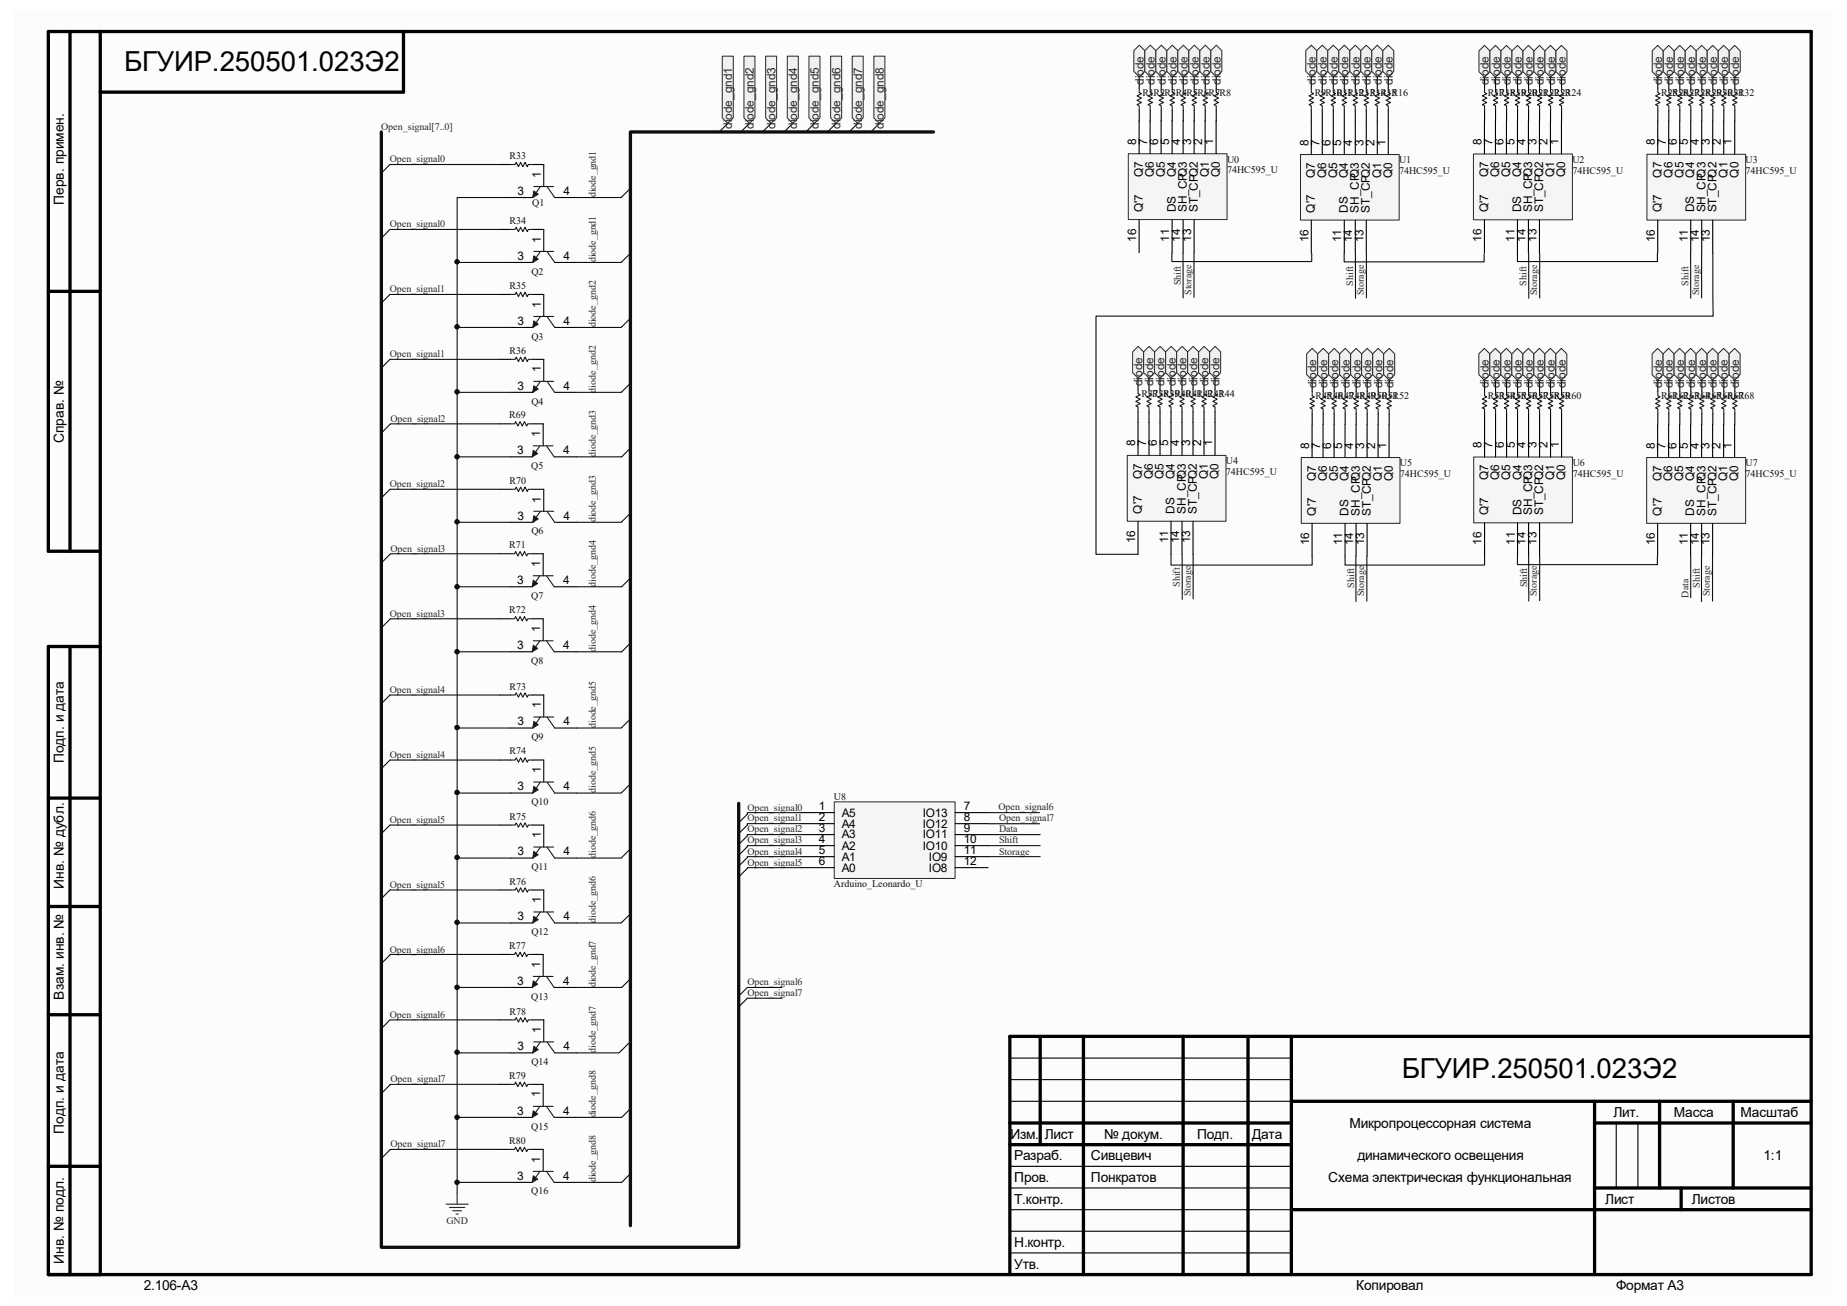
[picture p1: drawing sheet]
<svg xmlns="http://www.w3.org/2000/svg" width="297mm" height="210mm" viewBox="0 0 297 210" stroke-linecap="round" stroke-linejoin="round" font-family="sans-serif">
<defs><g id="words">
<g font-size="4.4">
<text x="20" y="11.4">БГУИР.250501.023Э2</text>
<text x="225.4" y="173.4">БГУИР.250501.023Э2</text>
</g>
<g font-size="2.2">
<text x="10.3" y="32.9" transform="rotate(-90 10.3 32.9)">Перв. примен.</text>
<text x="10.3" y="71.2" transform="rotate(-90 10.3 71.2)">Справ. №</text>
<text x="10.3" y="122.8" transform="rotate(-90 10.3 122.8)">Подп. и дата</text>
<text x="10.3" y="143" transform="rotate(-90 10.3 143)">Инв. № дубл.</text>
<text x="10.3" y="160.7" transform="rotate(-90 10.3 160.7)">Взам. инв. №</text>
<text x="259.5" y="179.6">Лит.</text>
<text x="269.1" y="179.6">Масса</text>
<text x="279.9" y="179.6">Масштаб</text>
<text x="10.3" y="182.3" transform="rotate(-90 10.3 182.3)">Подп. и дата</text>
<text x="162.5" y="183.1">Изм.</text>
<text x="168" y="183.1">Лист</text>
<text x="177.5" y="183.1">№ докум.</text>
<text x="192.5" y="183.1">Подп.</text>
<text x="201.3" y="183.1">Дата</text>
<text x="217" y="181.4">Микропроцессорная система</text>
<text x="163.1" y="190.1">Пров.</text>
<text x="163.1" y="186.6">Разраб.</text>
<text x="175.4" y="190.1">Понкратов</text>
<text x="175.4" y="186.6">Сивцевич</text>
<text x="213.6" y="190.1">Схема электрическая функциональная</text>
<text x="218.3" y="186.6">динамического освещения</text>
<text x="283.6" y="186.6">1:1</text>
<text x="163.1" y="193.5">Т.контр.</text>
<text x="258.1" y="193.5">Лист</text>
<text x="272.1" y="193.5">Листов</text>
<text x="10.3" y="203.2" transform="rotate(-90 10.3 203.2)">Инв. № подл.</text>
<text x="163.1" y="200.5">Н.контр.</text>
<text x="23.1" y="207.5">2.106-A3</text>
<text x="163.1" y="204">Утв.</text>
<text x="218.1" y="207.5">Копировал</text>
<text x="259.9" y="207.5">Формат А3</text>
</g>
<g font-size="1.9" fill="#262626">
<text x="183.9" y="13.7" transform="rotate(-90 183.9 13.7)">diode</text>
<text x="185.7" y="13.7" transform="rotate(-90 185.7 13.7)">diode</text>
<text x="187.4" y="13.7" transform="rotate(-90 187.4 13.7)">diode</text>
<text x="189.2" y="13.7" transform="rotate(-90 189.2 13.7)">diode</text>
<text x="191" y="13.7" transform="rotate(-90 191 13.7)">diode</text>
<text x="192.8" y="13.7" transform="rotate(-90 192.8 13.7)">diode</text>
<text x="194.6" y="13.7" transform="rotate(-90 194.6 13.7)">diode</text>
<text x="196.3" y="13.7" transform="rotate(-90 196.3 13.7)">diode</text>
<text x="211.6" y="13.7" transform="rotate(-90 211.6 13.7)">diode</text>
<text x="213.4" y="13.7" transform="rotate(-90 213.4 13.7)">diode</text>
<text x="215.1" y="13.7" transform="rotate(-90 215.1 13.7)">diode</text>
<text x="216.9" y="13.7" transform="rotate(-90 216.9 13.7)">diode</text>
<text x="218.6" y="13.7" transform="rotate(-90 218.6 13.7)">diode</text>
<text x="220.4" y="13.7" transform="rotate(-90 220.4 13.7)">diode</text>
<text x="222.2" y="13.7" transform="rotate(-90 222.2 13.7)">diode</text>
<text x="224" y="13.7" transform="rotate(-90 224 13.7)">diode</text>
<text x="239.4" y="13.7" transform="rotate(-90 239.4 13.7)">diode</text>
<text x="241.2" y="13.7" transform="rotate(-90 241.2 13.7)">diode</text>
<text x="242.9" y="13.7" transform="rotate(-90 242.9 13.7)">diode</text>
<text x="244.7" y="13.7" transform="rotate(-90 244.7 13.7)">diode</text>
<text x="246.5" y="13.7" transform="rotate(-90 246.5 13.7)">diode</text>
<text x="248.3" y="13.7" transform="rotate(-90 248.3 13.7)">diode</text>
<text x="250.1" y="13.7" transform="rotate(-90 250.1 13.7)">diode</text>
<text x="251.8" y="13.7" transform="rotate(-90 251.8 13.7)">diode</text>
<text x="267.3" y="13.7" transform="rotate(-90 267.3 13.7)">diode</text>
<text x="269.1" y="13.7" transform="rotate(-90 269.1 13.7)">diode</text>
<text x="270.8" y="13.7" transform="rotate(-90 270.8 13.7)">diode</text>
<text x="272.6" y="13.7" transform="rotate(-90 272.6 13.7)">diode</text>
<text x="274.4" y="13.7" transform="rotate(-90 274.4 13.7)">diode</text>
<text x="276.1" y="13.7" transform="rotate(-90 276.1 13.7)">diode</text>
<text x="277.9" y="13.7" transform="rotate(-90 277.9 13.7)">diode</text>
<text x="279.7" y="13.7" transform="rotate(-90 279.7 13.7)">diode</text>
<text x="117.7" y="20.7" transform="rotate(-90 117.7 20.7)">diode_gnd1</text>
<text x="121.2" y="20.7" transform="rotate(-90 121.2 20.7)">diode_gnd2</text>
<text x="124.7" y="20.7" transform="rotate(-90 124.7 20.7)">diode_gnd3</text>
<text x="128.2" y="20.7" transform="rotate(-90 128.2 20.7)">diode_gnd4</text>
<text x="131.7" y="20.7" transform="rotate(-90 131.7 20.7)">diode_gnd5</text>
<text x="135.2" y="20.7" transform="rotate(-90 135.2 20.7)">diode_gnd6</text>
<text x="138.6" y="20.7" transform="rotate(-90 138.6 20.7)">diode_gnd7</text>
<text x="142.1" y="20.7" transform="rotate(-90 142.1 20.7)">diode_gnd8</text>
<text x="183.7" y="62.1" transform="rotate(-90 183.7 62.1)">diode</text>
<text x="185.5" y="62.1" transform="rotate(-90 185.5 62.1)">diode</text>
<text x="187.3" y="62.1" transform="rotate(-90 187.3 62.1)">diode</text>
<text x="189.1" y="62.1" transform="rotate(-90 189.1 62.1)">diode</text>
<text x="190.8" y="62.1" transform="rotate(-90 190.8 62.1)">diode</text>
<text x="192.6" y="62.1" transform="rotate(-90 192.6 62.1)">diode</text>
<text x="194.4" y="62.1" transform="rotate(-90 194.4 62.1)">diode</text>
<text x="196.1" y="62.1" transform="rotate(-90 196.1 62.1)">diode</text>
<text x="211.7" y="62.4" transform="rotate(-90 211.7 62.4)">diode</text>
<text x="213.5" y="62.4" transform="rotate(-90 213.5 62.4)">diode</text>
<text x="215.3" y="62.4" transform="rotate(-90 215.3 62.4)">diode</text>
<text x="217" y="62.4" transform="rotate(-90 217 62.4)">diode</text>
<text x="218.8" y="62.4" transform="rotate(-90 218.8 62.4)">diode</text>
<text x="220.6" y="62.4" transform="rotate(-90 220.6 62.4)">diode</text>
<text x="222.3" y="62.4" transform="rotate(-90 222.3 62.4)">diode</text>
<text x="224.1" y="62.4" transform="rotate(-90 224.1 62.4)">diode</text>
<text x="239.4" y="62.4" transform="rotate(-90 239.4 62.4)">diode</text>
<text x="241.2" y="62.4" transform="rotate(-90 241.2 62.4)">diode</text>
<text x="242.9" y="62.4" transform="rotate(-90 242.9 62.4)">diode</text>
<text x="244.7" y="62.4" transform="rotate(-90 244.7 62.4)">diode</text>
<text x="246.5" y="62.4" transform="rotate(-90 246.5 62.4)">diode</text>
<text x="248.2" y="62.4" transform="rotate(-90 248.2 62.4)">diode</text>
<text x="250" y="62.4" transform="rotate(-90 250 62.4)">diode</text>
<text x="251.8" y="62.4" transform="rotate(-90 251.8 62.4)">diode</text>
<text x="267.3" y="62.4" transform="rotate(-90 267.3 62.4)">diode</text>
<text x="269" y="62.4" transform="rotate(-90 269 62.4)">diode</text>
<text x="270.8" y="62.4" transform="rotate(-90 270.8 62.4)">diode</text>
<text x="272.6" y="62.4" transform="rotate(-90 272.6 62.4)">diode</text>
<text x="274.4" y="62.4" transform="rotate(-90 274.4 62.4)">diode</text>
<text x="276.1" y="62.4" transform="rotate(-90 276.1 62.4)">diode</text>
<text x="277.9" y="62.4" transform="rotate(-90 277.9 62.4)">diode</text>
<text x="279.7" y="62.4" transform="rotate(-90 279.7 62.4)">diode</text>
</g>
<g font-size="1.9">
<text x="182.7" y="23.3" transform="rotate(-90 182.7 23.3)">8</text>
<text x="184.5" y="23.3" transform="rotate(-90 184.5 23.3)">7</text>
<text x="186.3" y="23.3" transform="rotate(-90 186.3 23.3)">6</text>
<text x="188" y="23.3" transform="rotate(-90 188 23.3)">5</text>
<text x="189.8" y="23.3" transform="rotate(-90 189.8 23.3)">4</text>
<text x="191.6" y="23.3" transform="rotate(-90 191.6 23.3)">3</text>
<text x="193.3" y="23.3" transform="rotate(-90 193.3 23.3)">2</text>
<text x="195.1" y="23.3" transform="rotate(-90 195.1 23.3)">1</text>
<text x="210.4" y="23.4" transform="rotate(-90 210.4 23.4)">8</text>
<text x="212.2" y="23.4" transform="rotate(-90 212.2 23.4)">7</text>
<text x="213.9" y="23.4" transform="rotate(-90 213.9 23.4)">6</text>
<text x="215.7" y="23.4" transform="rotate(-90 215.7 23.4)">5</text>
<text x="217.5" y="23.4" transform="rotate(-90 217.5 23.4)">4</text>
<text x="219.2" y="23.4" transform="rotate(-90 219.2 23.4)">3</text>
<text x="221" y="23.4" transform="rotate(-90 221 23.4)">2</text>
<text x="222.8" y="23.4" transform="rotate(-90 222.8 23.4)">1</text>
<text x="238.2" y="23.3" transform="rotate(-90 238.2 23.3)">8</text>
<text x="240" y="23.3" transform="rotate(-90 240 23.3)">7</text>
<text x="241.8" y="23.3" transform="rotate(-90 241.8 23.3)">6</text>
<text x="243.5" y="23.3" transform="rotate(-90 243.5 23.3)">5</text>
<text x="245.3" y="23.3" transform="rotate(-90 245.3 23.3)">4</text>
<text x="247.1" y="23.3" transform="rotate(-90 247.1 23.3)">3</text>
<text x="248.9" y="23.3" transform="rotate(-90 248.9 23.3)">2</text>
<text x="250.6" y="23.3" transform="rotate(-90 250.6 23.3)">1</text>
<text x="266.1" y="23.4" transform="rotate(-90 266.1 23.4)">8</text>
<text x="267.9" y="23.4" transform="rotate(-90 267.9 23.4)">7</text>
<text x="269.7" y="23.4" transform="rotate(-90 269.7 23.4)">6</text>
<text x="271.4" y="23.4" transform="rotate(-90 271.4 23.4)">5</text>
<text x="273.2" y="23.4" transform="rotate(-90 273.2 23.4)">4</text>
<text x="275" y="23.4" transform="rotate(-90 275 23.4)">3</text>
<text x="276.7" y="23.4" transform="rotate(-90 276.7 23.4)">2</text>
<text x="278.5" y="23.4" transform="rotate(-90 278.5 23.4)">1</text>
<text x="87" y="28.6" transform="rotate(-90 87 28.6)">1</text>
<text x="183.8" y="28.5" transform="rotate(-90 183.8 28.5)">Q7</text>
<text x="185.5" y="28.5" transform="rotate(-90 185.5 28.5)">Q6</text>
<text x="187.3" y="28.5" transform="rotate(-90 187.3 28.5)">Q5</text>
<text x="189.1" y="28.5" transform="rotate(-90 189.1 28.5)">Q4</text>
<text x="194.4" y="28.5" transform="rotate(-90 194.4 28.5)">Q1</text>
<text x="196.2" y="28.5" transform="rotate(-90 196.2 28.5)">Q0</text>
<text x="211.5" y="28.6" transform="rotate(-90 211.5 28.6)">Q7</text>
<text x="213.2" y="28.6" transform="rotate(-90 213.2 28.6)">Q6</text>
<text x="215" y="28.6" transform="rotate(-90 215 28.6)">Q5</text>
<text x="216.7" y="28.6" transform="rotate(-90 216.7 28.6)">Q4</text>
<text x="222.1" y="28.6" transform="rotate(-90 222.1 28.6)">Q1</text>
<text x="223.9" y="28.6" transform="rotate(-90 223.9 28.6)">Q0</text>
<text x="239.3" y="28.5" transform="rotate(-90 239.3 28.5)">Q7</text>
<text x="241.1" y="28.5" transform="rotate(-90 241.1 28.5)">Q6</text>
<text x="242.8" y="28.5" transform="rotate(-90 242.8 28.5)">Q5</text>
<text x="244.6" y="28.5" transform="rotate(-90 244.6 28.5)">Q4</text>
<text x="249.9" y="28.5" transform="rotate(-90 249.9 28.5)">Q1</text>
<text x="251.7" y="28.5" transform="rotate(-90 251.7 28.5)">Q0</text>
<text x="267.2" y="28.6" transform="rotate(-90 267.2 28.6)">Q7</text>
<text x="268.9" y="28.6" transform="rotate(-90 268.9 28.6)">Q6</text>
<text x="270.7" y="28.6" transform="rotate(-90 270.7 28.6)">Q5</text>
<text x="272.5" y="28.6" transform="rotate(-90 272.5 28.6)">Q4</text>
<text x="277.8" y="28.6" transform="rotate(-90 277.8 28.6)">Q1</text>
<text x="279.6" y="28.6" transform="rotate(-90 279.6 28.6)">Q0</text>
<text x="83.2" y="31.3">3</text>
<text x="90.6" y="31.3">4</text>
<text x="183.8" y="34.1" transform="rotate(-90 183.8 34.1)">Q'7</text>
<text x="189.1" y="34.1" transform="rotate(-90 189.1 34.1)">DS</text>
<text x="190.8" y="34.1" transform="rotate(-90 190.8 34.1)">SH_CPQ3</text>
<text x="192.6" y="34.1" transform="rotate(-90 192.6 34.1)">ST_CPQ2</text>
<text x="211.5" y="34.2" transform="rotate(-90 211.5 34.2)">Q'7</text>
<text x="216.7" y="34.2" transform="rotate(-90 216.7 34.2)">DS</text>
<text x="218.5" y="34.2" transform="rotate(-90 218.5 34.2)">SH_CPQ3</text>
<text x="220.3" y="34.2" transform="rotate(-90 220.3 34.2)">ST_CPQ2</text>
<text x="239.3" y="34.1" transform="rotate(-90 239.3 34.1)">Q'7</text>
<text x="244.6" y="34.1" transform="rotate(-90 244.6 34.1)">DS</text>
<text x="246.4" y="34.1" transform="rotate(-90 246.4 34.1)">SH_CPQ3</text>
<text x="248.2" y="34.1" transform="rotate(-90 248.2 34.1)">ST_CPQ2</text>
<text x="267.2" y="34.2" transform="rotate(-90 267.2 34.2)">Q'7</text>
<text x="272.5" y="34.2" transform="rotate(-90 272.5 34.2)">DS</text>
<text x="274.2" y="34.2" transform="rotate(-90 274.2 34.2)">SH_CPQ3</text>
<text x="276" y="34.2" transform="rotate(-90 276 34.2)">ST_CPQ2</text>
<text x="83.2" y="41.8">3</text>
<text x="87" y="39" transform="rotate(-90 87 39)">1</text>
<text x="90.6" y="41.8">4</text>
<text x="182.7" y="38.9" transform="rotate(-90 182.7 38.9)">16</text>
<text x="188" y="38.9" transform="rotate(-90 188 38.9)">11</text>
<text x="189.8" y="38.9" transform="rotate(-90 189.8 38.9)">14</text>
<text x="191.6" y="38.9" transform="rotate(-90 191.6 38.9)">13</text>
<text x="210.4" y="38.9" transform="rotate(-90 210.4 38.9)">16</text>
<text x="215.7" y="38.9" transform="rotate(-90 215.7 38.9)">11</text>
<text x="217.5" y="38.9" transform="rotate(-90 217.5 38.9)">14</text>
<text x="219.2" y="38.9" transform="rotate(-90 219.2 38.9)">13</text>
<text x="238.2" y="38.9" transform="rotate(-90 238.2 38.9)">16</text>
<text x="243.5" y="38.9" transform="rotate(-90 243.5 38.9)">11</text>
<text x="245.3" y="38.9" transform="rotate(-90 245.3 38.9)">14</text>
<text x="247.1" y="38.9" transform="rotate(-90 247.1 38.9)">13</text>
<text x="266.1" y="38.9" transform="rotate(-90 266.1 38.9)">16</text>
<text x="271.4" y="38.9" transform="rotate(-90 271.4 38.9)">11</text>
<text x="273.2" y="38.9" transform="rotate(-90 273.2 38.9)">14</text>
<text x="275" y="38.9" transform="rotate(-90 275 38.9)">13</text>
<text x="83.2" y="52.2">3</text>
<text x="87" y="49.5" transform="rotate(-90 87 49.5)">1</text>
<text x="90.6" y="52.2">4</text>
<text x="87" y="59.9" transform="rotate(-90 87 59.9)">1</text>
<text x="83.2" y="62.7">3</text>
<text x="90.6" y="62.7">4</text>
<text x="86.9" y="70.3" transform="rotate(-90 86.9 70.3)">1</text>
<text x="182.5" y="71.8" transform="rotate(-90 182.5 71.8)">8</text>
<text x="184.3" y="71.8" transform="rotate(-90 184.3 71.8)">7</text>
<text x="186.1" y="71.8" transform="rotate(-90 186.1 71.8)">6</text>
<text x="187.8" y="71.8" transform="rotate(-90 187.8 71.8)">5</text>
<text x="189.6" y="71.8" transform="rotate(-90 189.6 71.8)">4</text>
<text x="191.4" y="71.8" transform="rotate(-90 191.4 71.8)">3</text>
<text x="193.2" y="71.8" transform="rotate(-90 193.2 71.8)">2</text>
<text x="194.9" y="71.8" transform="rotate(-90 194.9 71.8)">1</text>
<text x="83.1" y="73">3</text>
<text x="90.6" y="73">4</text>
<text x="183.6" y="77" transform="rotate(-90 183.6 77)">Q7</text>
<text x="185.4" y="77" transform="rotate(-90 185.4 77)">Q6</text>
<text x="187.1" y="77" transform="rotate(-90 187.1 77)">Q5</text>
<text x="188.9" y="77" transform="rotate(-90 188.9 77)">Q4</text>
<text x="194.2" y="77" transform="rotate(-90 194.2 77)">Q1</text>
<text x="196" y="77" transform="rotate(-90 196 77)">Q0</text>
<text x="210.5" y="72.1" transform="rotate(-90 210.5 72.1)">8</text>
<text x="211.6" y="77.3" transform="rotate(-90 211.6 77.3)">Q7</text>
<text x="212.3" y="72.1" transform="rotate(-90 212.3 72.1)">7</text>
<text x="213.4" y="77.3" transform="rotate(-90 213.4 77.3)">Q6</text>
<text x="214.1" y="72.1" transform="rotate(-90 214.1 72.1)">6</text>
<text x="215.1" y="77.3" transform="rotate(-90 215.1 77.3)">Q5</text>
<text x="215.8" y="72.1" transform="rotate(-90 215.8 72.1)">5</text>
<text x="216.9" y="77.3" transform="rotate(-90 216.9 77.3)">Q4</text>
<text x="217.6" y="72.1" transform="rotate(-90 217.6 72.1)">4</text>
<text x="219.4" y="72.1" transform="rotate(-90 219.4 72.1)">3</text>
<text x="221.1" y="72.1" transform="rotate(-90 221.1 72.1)">2</text>
<text x="222.2" y="77.3" transform="rotate(-90 222.2 77.3)">Q1</text>
<text x="222.9" y="72.1" transform="rotate(-90 222.9 72.1)">1</text>
<text x="224" y="77.3" transform="rotate(-90 224 77.3)">Q0</text>
<text x="238.2" y="72" transform="rotate(-90 238.2 72)">8</text>
<text x="239.3" y="77.3" transform="rotate(-90 239.3 77.3)">Q7</text>
<text x="240" y="72" transform="rotate(-90 240 72)">7</text>
<text x="241.1" y="77.3" transform="rotate(-90 241.1 77.3)">Q6</text>
<text x="241.8" y="72" transform="rotate(-90 241.8 72)">6</text>
<text x="242.9" y="77.3" transform="rotate(-90 242.9 77.3)">Q5</text>
<text x="243.6" y="72" transform="rotate(-90 243.6 72)">5</text>
<text x="244.6" y="77.3" transform="rotate(-90 244.6 77.3)">Q4</text>
<text x="245.3" y="72" transform="rotate(-90 245.3 72)">4</text>
<text x="247.1" y="72" transform="rotate(-90 247.1 72)">3</text>
<text x="248.9" y="72" transform="rotate(-90 248.9 72)">2</text>
<text x="249.9" y="77.3" transform="rotate(-90 249.9 77.3)">Q1</text>
<text x="250.7" y="72" transform="rotate(-90 250.7 72)">1</text>
<text x="251.7" y="77.3" transform="rotate(-90 251.7 77.3)">Q0</text>
<text x="266.1" y="72.1" transform="rotate(-90 266.1 72.1)">8</text>
<text x="267.2" y="77.3" transform="rotate(-90 267.2 77.3)">Q7</text>
<text x="267.8" y="72.1" transform="rotate(-90 267.8 72.1)">7</text>
<text x="268.9" y="77.3" transform="rotate(-90 268.9 77.3)">Q6</text>
<text x="269.6" y="72.1" transform="rotate(-90 269.6 72.1)">6</text>
<text x="270.7" y="77.3" transform="rotate(-90 270.7 77.3)">Q5</text>
<text x="271.4" y="72.1" transform="rotate(-90 271.4 72.1)">5</text>
<text x="272.5" y="77.3" transform="rotate(-90 272.5 77.3)">Q4</text>
<text x="273.2" y="72.1" transform="rotate(-90 273.2 72.1)">4</text>
<text x="274.9" y="72.1" transform="rotate(-90 274.9 72.1)">3</text>
<text x="276.7" y="72.1" transform="rotate(-90 276.7 72.1)">2</text>
<text x="277.7" y="77.3" transform="rotate(-90 277.7 77.3)">Q1</text>
<text x="278.5" y="72.1" transform="rotate(-90 278.5 72.1)">1</text>
<text x="279.5" y="77.3" transform="rotate(-90 279.5 77.3)">Q0</text>
<text x="83.2" y="83.6">3</text>
<text x="87" y="80.8" transform="rotate(-90 87 80.8)">1</text>
<text x="90.6" y="83.6">4</text>
<text x="183.6" y="82.6" transform="rotate(-90 183.6 82.6)">Q'7</text>
<text x="188.9" y="82.6" transform="rotate(-90 188.9 82.6)">DS</text>
<text x="190.7" y="82.6" transform="rotate(-90 190.7 82.6)">SH_CPQ3</text>
<text x="192.4" y="82.6" transform="rotate(-90 192.4 82.6)">ST_CPQ2</text>
<text x="211.6" y="82.9" transform="rotate(-90 211.6 82.9)">Q'7</text>
<text x="216.9" y="82.9" transform="rotate(-90 216.9 82.9)">DS</text>
<text x="218.6" y="82.9" transform="rotate(-90 218.6 82.9)">SH_CPQ3</text>
<text x="220.4" y="82.9" transform="rotate(-90 220.4 82.9)">ST_CPQ2</text>
<text x="239.3" y="82.8" transform="rotate(-90 239.3 82.8)">Q'7</text>
<text x="244.6" y="82.8" transform="rotate(-90 244.6 82.8)">DS</text>
<text x="246.4" y="82.8" transform="rotate(-90 246.4 82.8)">SH_CPQ3</text>
<text x="248.2" y="82.8" transform="rotate(-90 248.2 82.8)">ST_CPQ2</text>
<text x="267.2" y="82.9" transform="rotate(-90 267.2 82.9)">Q'7</text>
<text x="272.5" y="82.9" transform="rotate(-90 272.5 82.9)">DS</text>
<text x="274.2" y="82.9" transform="rotate(-90 274.2 82.9)">SH_CPQ3</text>
<text x="276" y="82.9" transform="rotate(-90 276 82.9)">ST_CPQ2</text>
<text x="182.5" y="87.4" transform="rotate(-90 182.5 87.4)">16</text>
<text x="187.8" y="87.4" transform="rotate(-90 187.8 87.4)">11</text>
<text x="189.6" y="87.4" transform="rotate(-90 189.6 87.4)">14</text>
<text x="191.4" y="87.4" transform="rotate(-90 191.4 87.4)">13</text>
<text x="210.5" y="87.7" transform="rotate(-90 210.5 87.7)">16</text>
<text x="215.8" y="87.7" transform="rotate(-90 215.8 87.7)">11</text>
<text x="217.6" y="87.7" transform="rotate(-90 217.6 87.7)">14</text>
<text x="219.4" y="87.7" transform="rotate(-90 219.4 87.7)">13</text>
<text x="238.2" y="87.6" transform="rotate(-90 238.2 87.6)">16</text>
<text x="243.6" y="87.6" transform="rotate(-90 243.6 87.6)">11</text>
<text x="245.3" y="87.6" transform="rotate(-90 245.3 87.6)">14</text>
<text x="247.1" y="87.6" transform="rotate(-90 247.1 87.6)">13</text>
<text x="266.1" y="87.7" transform="rotate(-90 266.1 87.7)">16</text>
<text x="271.4" y="87.7" transform="rotate(-90 271.4 87.7)">11</text>
<text x="273.2" y="87.7" transform="rotate(-90 273.2 87.7)">14</text>
<text x="274.9" y="87.7" transform="rotate(-90 274.9 87.7)">13</text>
<text x="83.1" y="93.9">3</text>
<text x="86.9" y="91.2" transform="rotate(-90 86.9 91.2)">1</text>
<text x="90.6" y="93.9">4</text>
<text x="86.9" y="101.6" transform="rotate(-90 86.9 101.6)">1</text>
<text x="83.1" y="104.4">3</text>
<text x="90.6" y="104.4">4</text>
<text x="87" y="113.9" transform="rotate(-90 87 113.9)">1</text>
<text x="83.2" y="116.6">3</text>
<text x="90.6" y="116.6">4</text>
<text x="87" y="124.3" transform="rotate(-90 87 124.3)">1</text>
<text x="83.2" y="127.1">3</text>
<text x="90.6" y="127.1">4</text>
<text x="131.7" y="130.3">1</text>
<text x="135.4" y="131.3">A5</text>
<text x="148.4" y="131.3">IO13</text>
<text x="155" y="130.3">7</text>
<text x="83.2" y="137.5">3</text>
<text x="87" y="134.8" transform="rotate(-90 87 134.8)">1</text>
<text x="90.6" y="137.5">4</text>
<text x="131.7" y="132">2</text>
<text x="131.7" y="133.8">3</text>
<text x="131.7" y="135.6">4</text>
<text x="131.7" y="137.3">5</text>
<text x="135.4" y="133.1">A4</text>
<text x="135.4" y="134.8">A3</text>
<text x="135.4" y="136.6">A2</text>
<text x="148.4" y="133.1">IO12</text>
<text x="148.4" y="134.8">IO11</text>
<text x="148.4" y="136.6">IO10</text>
<text x="155" y="132">8</text>
<text x="155" y="133.8">9</text>
<text x="155" y="135.6">10</text>
<text x="155" y="137.3">11</text>
<text x="131.7" y="139.1">6</text>
<text x="135.4" y="138.4">A1</text>
<text x="135.4" y="140.2">A0</text>
<text x="149.4" y="138.4">IO9</text>
<text x="149.4" y="140.2">IO8</text>
<text x="155" y="139.1">12</text>
<text x="83.2" y="148">3</text>
<text x="87" y="145.2" transform="rotate(-90 87 145.2)">1</text>
<text x="90.6" y="148">4</text>
<text x="86.9" y="155.6" transform="rotate(-90 86.9 155.6)">1</text>
<text x="83.1" y="158.4">3</text>
<text x="90.6" y="158.4">4</text>
<text x="87" y="166.1" transform="rotate(-90 87 166.1)">1</text>
<text x="83.2" y="168.9">3</text>
<text x="90.6" y="168.9">4</text>
<text x="83.1" y="179.2">3</text>
<text x="86.9" y="176.5" transform="rotate(-90 86.9 176.5)">1</text>
<text x="90.6" y="179.2">4</text>
<text x="83.1" y="189.7">3</text>
<text x="86.9" y="186.9" transform="rotate(-90 86.9 186.9)">1</text>
<text x="90.6" y="189.7">4</text>
</g>
<g font-size="1.6" fill="#0e0e0e">
<text x="183.7" y="15.4">R1R2R3R4R5R6R7R8</text>
<text x="211.4" y="15.4">R9R10 R12 R14 R16</text>
<text x="214.9" y="15.4">R11 R13 R15</text>
<text x="239.3" y="15.4">R17 R19 R21 R23</text>
<text x="241" y="15.4">R18 R20 R22 R24</text>
<text x="267.1" y="15.4">R25 R27 R29 R31</text>
<text x="268.9" y="15.4">R26 R28 R30 R32</text>
<text x="82" y="25.6">R33</text>
<text x="197.3" y="26.2">U0</text>
<text x="197.3" y="27.9">74HC595_U</text>
<text x="225" y="26.2">U1</text>
<text x="225" y="28">74HC595_U</text>
<text x="252.9" y="26.2">U2</text>
<text x="252.9" y="27.9">74HC595_U</text>
<text x="280.7" y="26.2">U3</text>
<text x="280.7" y="28">74HC595_U</text>
<text x="85.6" y="33.1">Q1</text>
<text x="82" y="36">R34</text>
<text x="82" y="46.5">R35</text>
<text x="85.5" y="44.2">Q2</text>
<text x="82" y="56.9">R36</text>
<text x="85.5" y="54.6">Q3</text>
<text x="85.5" y="65.1">Q4</text>
<text x="183.6" y="63.8">R37 R39 R41 R43</text>
<text x="185.3" y="63.8">R38 R40 R42 R44</text>
<text x="211.5" y="64.2">R45 R47 R49 R51</text>
<text x="213.3" y="64.2">R46 R48 R50 R52</text>
<text x="239.3" y="64.2">R53 R55 R57 R59</text>
<text x="241" y="64.2">R54 R56 R58 R60</text>
<text x="267.1" y="64.2">R61 R63 R65 R67</text>
<text x="268.9" y="64.2">R62 R64 R66 R68</text>
<text x="81.9" y="67.3">R69</text>
<text x="82" y="77.8">R70</text>
<text x="85.4" y="75.4">Q5</text>
<text x="197.1" y="74.6">U4</text>
<text x="197.1" y="76.4">74HC595_U</text>
<text x="225.1" y="75">U5</text>
<text x="225.1" y="76.8">74HC595_U</text>
<text x="252.9" y="74.9">U6</text>
<text x="252.9" y="76.7">74HC595_U</text>
<text x="280.7" y="75">U7</text>
<text x="280.7" y="76.8">74HC595_U</text>
<text x="81.9" y="88.2">R71</text>
<text x="85.5" y="85.9">Q6</text>
<text x="81.9" y="98.6">R72</text>
<text x="85.4" y="96.3">Q7</text>
<text x="85.4" y="106.8">Q8</text>
<text x="82" y="110.9">R73</text>
<text x="85.5" y="119">Q9</text>
<text x="82" y="121.3">R74</text>
<text x="82" y="131.8">R75</text>
<text x="85.5" y="129.5">Q10</text>
<text x="134.1" y="128.6">U8</text>
<text x="82" y="142.2">R76</text>
<text x="85.5" y="139.9">Q11</text>
<text x="134.1" y="142.7">Arduino_Leonardo_U</text>
<text x="81.9" y="152.6">R77</text>
<text x="85.5" y="150.4">Q12</text>
<text x="85.4" y="160.7">Q13</text>
<text x="82" y="163.2">R78</text>
<text x="81.9" y="173.5">R79</text>
<text x="85.5" y="171.3">Q14</text>
<text x="81.9" y="183.9">R80</text>
<text x="85.4" y="181.7">Q15</text>
<text x="85.4" y="192.1">Q16</text>
</g>
<g font-size="1.6" fill="#262626">
<text x="61.3" y="20.9">Open_signal[7..0]</text>
<text x="62.7" y="26.1">Open_signal0</text>
<text x="95.8" y="31.8" transform="rotate(-90 95.8 31.8)">diode_gnd1</text>
<text x="62.7" y="36.5">Open_signal0</text>
<text x="62.7" y="47">Open_signal1</text>
<text x="95.8" y="42.2" transform="rotate(-90 95.8 42.2)">diode_gnd1</text>
<text x="189.9" y="45.9" transform="rotate(-90 189.9 45.9)">Shift</text>
<text x="191.6" y="47.4" transform="rotate(-90 191.6 47.4)">Storage</text>
<text x="217.6" y="45.9" transform="rotate(-90 217.6 45.9)">Shift</text>
<text x="219.3" y="47.5" transform="rotate(-90 219.3 47.5)">Storage</text>
<text x="245.5" y="45.9" transform="rotate(-90 245.5 45.9)">Shift</text>
<text x="247.2" y="47.5" transform="rotate(-90 247.2 47.5)">Storage</text>
<text x="271.5" y="45.9" transform="rotate(-90 271.5 45.9)">Shift</text>
<text x="273.2" y="47.5" transform="rotate(-90 273.2 47.5)">Storage</text>
<text x="95.8" y="52.7" transform="rotate(-90 95.8 52.7)">diode_gnd2</text>
<text x="62.7" y="57.4">Open_signal1</text>
<text x="95.8" y="63.1" transform="rotate(-90 95.8 63.1)">diode_gnd2</text>
<text x="62.8" y="67.8">Open_signal2</text>
<text x="95.8" y="73.4" transform="rotate(-90 95.8 73.4)">diode_gnd3</text>
<text x="62.7" y="78.4">Open_signal2</text>
<text x="95.8" y="84" transform="rotate(-90 95.8 84)">diode_gnd3</text>
<text x="62.8" y="88.7">Open_signal3</text>
<text x="95.8" y="94.4" transform="rotate(-90 95.8 94.4)">diode_gnd4</text>
<text x="189.7" y="94.4" transform="rotate(-90 189.7 94.4)">Shift</text>
<text x="191.5" y="95.9" transform="rotate(-90 191.5 95.9)">Storage</text>
<text x="217.8" y="94.5" transform="rotate(-90 217.8 94.5)">Shift</text>
<text x="219.4" y="95.9" transform="rotate(-90 219.4 95.9)">Storage</text>
<text x="245.6" y="94.4" transform="rotate(-90 245.6 94.4)">Shift</text>
<text x="247.1" y="95.8" transform="rotate(-90 247.1 95.8)">Storage</text>
<text x="273.4" y="94.5" transform="rotate(-90 273.4 94.5)">Shift</text>
<text x="275" y="95.9" transform="rotate(-90 275 95.9)">Storage</text>
<text x="62.7" y="99.2">Open_signal3</text>
<text x="271.5" y="96.1" transform="rotate(-90 271.5 96.1)">Data</text>
<text x="95.8" y="104.8" transform="rotate(-90 95.8 104.8)">diode_gnd4</text>
<text x="62.7" y="111.4">Open_signal4</text>
<text x="95.8" y="117.1" transform="rotate(-90 95.8 117.1)">diode_gnd5</text>
<text x="62.7" y="121.9">Open_signal4</text>
<text x="95.8" y="127.5" transform="rotate(-90 95.8 127.5)">diode_gnd5</text>
<text x="120.2" y="130.3">Open_signal0</text>
<text x="160.6" y="130.3">Open_signal6</text>
<text x="62.7" y="132.3">Open_signal5</text>
<text x="95.8" y="138" transform="rotate(-90 95.8 138)">diode_gnd6</text>
<text x="120.2" y="132.1">Open_signal1</text>
<text x="120.2" y="133.9">Open_signal2</text>
<text x="120.2" y="135.6">Open_signal3</text>
<text x="120.2" y="137.4">Open_signal4</text>
<text x="160.7" y="132">Open_signal7</text>
<text x="160.7" y="133.9">Data</text>
<text x="160.7" y="135.6">Shift</text>
<text x="160.7" y="137.4">Storage</text>
<text x="62.7" y="142.8">Open_signal5</text>
<text x="120.2" y="139.2">Open_signal5</text>
<text x="95.8" y="148.4" transform="rotate(-90 95.8 148.4)">diode_gnd6</text>
<text x="62.7" y="153.2">Open_signal6</text>
<text x="95.8" y="158.8" transform="rotate(-90 95.8 158.8)">diode_gnd7</text>
<text x="120.2" y="158.5">Open_signal6</text>
<text x="120.2" y="160.2">Open_signal7</text>
<text x="62.7" y="163.7">Open_signal6</text>
<text x="95.8" y="169.3" transform="rotate(-90 95.8 169.3)">diode_gnd7</text>
<text x="62.8" y="174">Open_signal7</text>
<text x="95.8" y="179.7" transform="rotate(-90 95.8 179.7)">diode_gnd8</text>
<text x="62.8" y="184.5">Open_signal7</text>
<text x="95.8" y="190.1" transform="rotate(-90 95.8 190.1)">diode_gnd8</text>
<text x="71.8" y="196.8">GND</text>
</g>
</g></defs>
<path d="M2.2 1.6h292.5v206.8h-292.5z" fill="#fcfcfc"/>
<g fill="none" stroke="#000" stroke-width=".53">
<path d="M11.3 5.1v83.5M16.1 5.1v199.9M64.9 5.1v9.7h-48.8M7.8 46.9h8.3M16.1 88.6h-8.3v-83.5h283.5v199.9h-283.5v-101h8.3M11.3 104v101M7.8 128.3h8.3M7.8 145.8h8.3M7.8 163.2h8.3M167.3 166.7v17.4M174.2 166.7v38.3M190.3 166.7v38.3"/>
<path d="M200.7 166.7v38.3M207.7 177.1h83.6M207.7 166.7v38.3M256.4 177.1v27.9M266.9 177.1v13.9M278.7 177.1v13.9M291.3 166.7h-128.9v38.3M7.8 187.6h8.3M162.4 180.6h45.3M162.4 184.1h45.3M207.7 194.5h83.6M256.4 180.6h34.9"/>
<path d="M256.4 191h34.9M270.3 191v3.5"/>
</g>
<g fill="none" stroke="#000" stroke-width=".18">
<path d="M183.2 12.4v1.8M183.2 17.7v1.8M185 12.4v1.8M185 17.7v1.8M186.7 12.4v1.8M186.7 17.7v1.8M188.5 12.4v1.8M188.5 17.7v1.8M190.3 12.4v1.8M190.3 17.7v1.8M192 12.4v1.8M192 17.7v1.8"/>
<path d="M193.8 12.4v1.8M193.8 17.7v1.8M195.6 12.4v1.8M195.6 17.7v1.8M210.9 12.4v1.8M210.9 17.7v1.8M212.6 12.4v1.8M212.6 17.7v1.8M214.4 12.4v1.8M214.4 17.7v1.8M216.2 12.4v1.8M216.2 17.7v1.8"/>
<path d="M217.9 12.4v1.8M217.9 17.7v1.8M219.7 12.4v1.8M219.7 17.7v1.8M221.5 12.4v1.8M221.5 17.7v1.8M223.2 12.4v1.8M223.2 17.7v1.8M238.7 12.4v1.8M238.7 17.7v1.8M240.5 12.4v1.8M240.5 17.7v1.8"/>
<path d="M242.3 12.4v1.8M242.3 17.7v1.8M244 12.4v1.8M244 17.7v1.8M245.8 12.4v1.8M245.8 17.7v1.8M247.6 12.4v1.8M247.6 17.7v1.8M249.3 12.4v1.8M249.3 17.7v1.8M251.1 12.4v1.8M251.1 17.7v1.8"/>
<path d="M266.6 12.4v1.8M266.6 17.7v1.8M268.4 12.4v1.8M268.4 17.7v1.8M270.1 12.4v1.8M270.1 17.7v1.8M271.9 12.4v1.8M271.9 17.7v1.8M273.7 12.4v1.8M273.7 17.7v1.8M275.4 12.4v1.8M275.4 17.7v1.8"/>
<path d="M277.2 12.4v1.8M277.2 17.7v1.8M279 12.4v1.8M279 17.7v1.8M82.1 31.8h3.6M87.4 26.5v3.5M89.2 31.8h3.5M183 60.8v1.8M183 66.1v1.8M184.8 60.8v1.8M184.8 66.1v1.8M186.5 60.8v1.8"/>
<path d="M186.5 66.1v1.8M188.3 60.8v1.8M188.3 66.1v1.8M190.1 60.8v1.8M190.1 66.1v1.8M191.8 60.8v1.8M191.8 66.1v1.8M193.6 60.8v1.8M193.6 66.1v1.8M195.4 60.8v1.8M195.4 66.1v1.8M211 61.2v1.7"/>
<path d="M211 66.5v1.7M212.8 61.2v1.7M212.8 66.5v1.7M214.5 61.2v1.7M214.5 66.5v1.7M216.3 61.2v1.7M216.3 66.5v1.7M218.1 61.2v1.7M218.1 66.5v1.7M219.9 61.2v1.7M219.9 66.5v1.7M221.6 61.2v1.7"/>
<path d="M221.6 66.5v1.7M223.4 61.2v1.7M223.4 66.5v1.7M238.7 61.2v1.7M238.7 66.5v1.7M240.5 61.2v1.7M240.5 66.5v1.7M242.3 61.2v1.7M242.3 66.5v1.7M244 61.2v1.7M244 66.5v1.7M245.8 61.2v1.7"/>
<path d="M245.8 66.5v1.7M247.6 61.2v1.7M247.6 66.5v1.7M249.3 61.2v1.7M249.3 66.5v1.7M251.1 61.2v1.7M251.1 66.5v1.7M266.6 61.2v1.7M266.6 66.5v1.7M268.4 61.2v1.7M268.4 66.5v1.7M270.1 61.2v1.7"/>
<path d="M270.1 66.5v1.7M271.9 61.2v1.7M271.9 66.5v1.7M273.7 61.2v1.7M273.7 66.5v1.7M275.4 61.2v1.7M275.4 66.5v1.7M277.2 61.2v1.7M277.2 66.5v1.7M279 61.2v1.7M279 66.5v1.7M162.4 177.1h45.3"/>
<path d="M162.4 173.6h45.3M162.4 170.1h45.3M162.4 198h45.3M162.4 194.5h45.3M162.4 191h45.3M162.4 187.6h45.3M259.9 180.6v10.4M263.4 180.6v10.4M162.4 201.5h45.3"/>
</g>
<g fill="none" stroke="#1c1c1c" stroke-width=".18">
<path d="M183.2 14.2v.7l.3 .2-.7 .3 .7 .4-.7 .3 .7 .4-.7 .3 .4 .2v.7M185 14.2v.7l.3 .2-.7 .3 .7 .4-.7 .3 .7 .4-.7 .3 .4 .2v.7M186.7 14.2v.7l.4 .2-.7 .3 .7 .4-.7 .3 .7 .4-.7 .3 .3 .2v.7M188.5 14.2v.7l.4 .2-.7 .3 .7 .4-.7 .3 .7 .4-.7 .3 .3 .2v.7M190.3 14.2v.7l.3 .2-.7 .3 .7 .4-.7 .3 .7 .4-.7 .3 .4 .2v.7M192 14.2v.7l.4 .2-.7 .3 .7 .4-.7 .3 .7 .4-.7 .3 .3 .2v.7M193.8 14.2v.7l.4 .2-.7 .3 .7 .4-.7 .3 .7 .4-.7 .3 .3 .2v.7M195.6 14.2v.7l.3 .2-.7 .3 .7 .4-.7 .3 .7 .4-.7 .3 .4 .2v.7M210.9 14.2v.7l.3 .2-.7 .3 .7 .4-.7 .3 .7 .4-.7 .3 .4 .2v.7M212.6 14.2v.7l.4 .2-.7 .3 .7 .4-.7 .3 .7 .4-.7 .3 .3 .2v.7M214.4 14.2v.7l.4 .2-.7 .3 .7 .4-.7 .3 .7 .4-.7 .3 .3 .2v.7M216.2 14.2v.7l.3 .2-.7 .3 .7 .4-.7 .3 .7 .4-.7 .3 .4 .2v.7"/>
<path d="M217.9 14.2v.7l.4 .2-.7 .3 .7 .4-.7 .3 .7 .4-.7 .3 .3 .2v.7M219.7 14.2v.7l.4 .2-.7 .3 .7 .4-.7 .3 .7 .4-.7 .3 .3 .2v.7M221.5 14.2v.7l.3 .2-.7 .3 .7 .4-.7 .3 .7 .4-.7 .3 .4 .2v.7M223.2 14.2v.7l.4 .2-.7 .3 .7 .4-.7 .3 .7 .4-.7 .3 .3 .2v.7M238.7 14.2v.7l.4 .2-.7 .3 .7 .4-.7 .3 .7 .4-.7 .3 .3 .2v.7M240.5 14.2v.7l.4 .2-.8 .3 .8 .4-.8 .3 .8 .4-.8 .3 .4 .2v.7M242.3 14.2v.7l.3 .2-.7 .3 .7 .4-.7 .3 .7 .4-.7 .3 .4 .2v.7M244 14.2v.7l.4 .2-.7 .3 .7 .4-.7 .3 .7 .4-.7 .3 .3 .2v.7M245.8 14.2v.7l.4 .2-.7 .3 .7 .4-.7 .3 .7 .4-.7 .3 .3 .2v.7M247.6 14.2v.7l.3 .2-.7 .3 .7 .4-.7 .3 .7 .4-.7 .3 .4 .2v.7M249.3 14.2v.7l.4 .2-.7 .3 .7 .4-.7 .3 .7 .4-.7 .3 .3 .2v.7M251.1 14.2v.7l.4 .2-.7 .3 .7 .4-.7 .3 .7 .4-.7 .3 .3 .2v.7"/>
<path d="M266.6 14.2v.7l.3 .2-.7 .3 .7 .4-.7 .3 .7 .4-.7 .3 .4 .2v.7M268.4 14.2v.7l.3 .2-.7 .3 .7 .4-.7 .3 .7 .4-.7 .3 .4 .2v.7M270.1 14.2v.7l.4 .2-.7 .3 .7 .4-.7 .3 .7 .4-.7 .3 .3 .2v.7M271.9 14.2v.7l.4 .2-.8 .3 .8 .4-.8 .3 .8 .4-.8 .3 .4 .2v.7M273.7 14.2v.7l.3 .2-.7 .3 .7 .4-.7 .3 .7 .4-.7 .3 .4 .2v.7M275.4 14.2v.7l.4 .2-.7 .3 .7 .4-.7 .3 .7 .4-.7 .3 .3 .2v.7M277.2 14.2v.7l.4 .2-.7 .3 .7 .4-.7 .3 .7 .4-.7 .3 .3 .2v.7M279 14.2v.7l.3 .2-.7 .3 .7 .4-.7 .3 .7 .4-.7 .3 .4 .2v.7M85.8 30h3.2M86.9 30l-1.2 1.8M88 30l1.2 1.8M183 62.6v.7l.4 .2-.8 .3 .8 .4-.8 .3 .8 .4-.8 .4 .4 .1v.7"/>
<path d="M184.8 62.6v.7l.3 .2-.7 .3 .7 .4-.7 .3 .7 .4-.7 .4 .4 .1v.7M186.5 62.6v.7l.4 .2-.7 .3 .7 .4-.7 .3 .7 .4-.7 .4 .3 .1v.7M188.3 62.6v.7l.4 .2-.7 .3 .7 .4-.7 .3 .7 .4-.7 .4 .3 .1v.7M190.1 62.6v.7l.3 .2-.7 .3 .7 .4-.7 .3 .7 .4-.7 .4 .4 .1v.7M191.8 62.6v.7l.4 .2-.7 .3 .7 .4-.7 .3 .7 .4-.7 .4 .3 .1v.7M193.6 62.6v.7l.4 .2-.7 .3 .7 .4-.7 .3 .7 .4-.7 .4 .3 .1v.7M195.4 62.6v.7l.3 .2-.7 .3 .7 .4-.7 .3 .7 .4-.7 .4 .4 .1v.7M211 62.9v.7l.4 .2-.7 .4 .7 .3-.7 .4 .7 .3-.7 .4 .3 .2v.7M212.8 62.9v.7l.3 .2-.7 .4 .7 .3-.7 .4 .7 .3-.7 .4 .4 .2v.7M214.5 62.9v.7l.4 .2-.7 .4 .7 .3-.7 .4 .7 .3-.7 .4 .3 .2v.7M216.3 62.9v.7l.4 .2-.7 .4 .7 .3-.7 .4 .7 .3-.7 .4 .3 .2v.7M218.1 62.9v.7l.3 .2-.7 .4 .7 .3-.7 .4 .7 .3-.7 .4 .4 .2v.7"/>
<path d="M219.9 62.9v.7l.3 .2-.7 .4 .7 .3-.7 .4 .7 .3-.7 .4 .4 .2v.7M221.6 62.9v.7l.4 .2-.7 .4 .7 .3-.7 .4 .7 .3-.7 .4 .3 .2v.7M223.4 62.9v.7l.3 .2-.7 .4 .7 .3-.7 .4 .7 .3-.7 .4 .4 .2v.7M238.7 62.9v.7l.4 .2-.7 .4 .7 .3-.7 .4 .7 .3-.7 .4 .3 .2v.7M240.5 62.9v.7l.4 .2-.8 .4 .8 .3-.8 .4 .8 .3-.8 .4 .4 .2v.7M242.3 62.9v.7l.3 .2-.7 .4 .7 .3-.7 .4 .7 .3-.7 .4 .4 .2v.7M244 62.9v.7l.4 .2-.7 .4 .7 .3-.7 .4 .7 .3-.7 .4 .3 .2v.7M245.8 62.9v.7l.4 .2-.7 .4 .7 .3-.7 .4 .7 .3-.7 .4 .3 .2v.7M247.6 62.9v.7l.3 .2-.7 .4 .7 .3-.7 .4 .7 .3-.7 .4 .4 .2v.7M249.3 62.9v.7l.4 .2-.7 .4 .7 .3-.7 .4 .7 .3-.7 .4 .3 .2v.7M251.1 62.9v.7l.4 .2-.7 .4 .7 .3-.7 .4 .7 .3-.7 .4 .3 .2v.7M266.6 62.9v.7l.3 .2-.7 .4 .7 .3-.7 .4 .7 .3-.7 .4 .4 .2v.7"/>
<path d="M268.4 62.9v.7l.3 .2-.7 .4 .7 .3-.7 .4 .7 .3-.7 .4 .4 .2v.7M270.1 62.9v.7l.4 .2-.7 .4 .7 .3-.7 .4 .7 .3-.7 .4 .3 .2v.7M271.9 62.9v.7l.4 .2-.8 .4 .8 .3-.8 .4 .8 .3-.8 .4 .4 .2v.7M273.7 62.9v.7l.3 .2-.7 .4 .7 .3-.7 .4 .7 .3-.7 .4 .4 .2v.7M275.4 62.9v.7l.4 .2-.7 .4 .7 .3-.7 .4 .7 .3-.7 .4 .3 .2v.7M277.2 62.9v.7l.4 .2-.7 .4 .7 .3-.7 .4 .7 .3-.7 .4 .3 .2v.7M279 62.9v.7l.3 .2-.7 .4 .7 .3-.7 .4 .7 .3-.7 .4 .4 .2v.7"/>
</g>
<path d="M85.8 30.7l.8 .5-.9 .6z" fill="#1c1c1c"/>
<path d="M85.8 30.7l.8 .5-.9 .6z" fill="none" stroke="#1c1c1c" stroke-width=".16"/>
<path d="M82.1 52.7h3.6M87.4 47.3v3.6M89.2 52.7h3.5" fill="none" stroke="#000" stroke-width=".18"/>
<path d="M85.8 50.9h3.2M86.9 50.9l-1.2 1.8M88 50.9l1.2 1.8" fill="none" stroke="#1c1c1c" stroke-width=".18"/>
<path d="M85.8 51.6l.8 .5-.9 .6z" fill="#1c1c1c"/>
<path d="M85.8 51.6l.8 .5-.9 .6z" fill="none" stroke="#1c1c1c" stroke-width=".16"/>
<path d="M87.4 57.8v3.5M82.1 63.1h3.6M89.2 63.1h3.5" fill="none" stroke="#000" stroke-width=".18"/>
<path d="M85.8 61.3h3.2M86.9 61.3l-1.2 1.8M88 61.3l1.2 1.8" fill="none" stroke="#1c1c1c" stroke-width=".18"/>
<path d="M85.8 62l.8 .6-.9 .5z" fill="#1c1c1c"/>
<path d="M85.8 62l.8 .6-.9 .5z" fill="none" stroke="#1c1c1c" stroke-width=".16"/>
<path d="M87.4 78.7v3.5M82.1 84h3.6M89.2 84h3.5" fill="none" stroke="#000" stroke-width=".18"/>
<path d="M85.8 82.2h3.2M86.9 82.2l-1.2 1.8M88 82.2l1.2 1.8" fill="none" stroke="#1c1c1c" stroke-width=".18"/>
<path d="M85.8 82.9l.8 .6-.9 .5z" fill="#1c1c1c"/>
<path d="M85.8 82.9l.8 .6-.9 .5z" fill="none" stroke="#1c1c1c" stroke-width=".16"/>
<path d="M87.4 36.9v3.5M82.1 42.2h3.6M89.2 42.2h3.5" fill="none" stroke="#000" stroke-width=".18"/>
<path d="M85.8 40.4h3.2M86.9 40.4l-1.2 1.8M88 40.4l1.2 1.8" fill="none" stroke="#1c1c1c" stroke-width=".18"/>
<path d="M85.8 41.1l.8 .6-.9 .5z" fill="#1c1c1c"/>
<path d="M85.8 41.1l.8 .6-.9 .5z" fill="none" stroke="#1c1c1c" stroke-width=".16"/>
<path d="M87.3 99.5v3.5M82 104.8h3.6M89.1 104.8h3.6" fill="none" stroke="#000" stroke-width=".18"/>
<path d="M85.8 103h3.1M86.8 103l-1.2 1.8M87.9 103l1.2 1.8" fill="none" stroke="#1c1c1c" stroke-width=".18"/>
<path d="M85.8 103.8l.7 .5-.9 .5z" fill="#1c1c1c"/>
<path d="M85.8 103.8l.7 .5-.9 .5z" fill="none" stroke="#1c1c1c" stroke-width=".16"/>
<path d="M82 73.5h3.6M87.3 68.2v3.5M89.1 73.5h3.6" fill="none" stroke="#000" stroke-width=".18"/>
<path d="M85.8 71.7h3.1M86.8 71.7l-1.2 1.8M87.9 71.7l1.2 1.8" fill="none" stroke="#1c1c1c" stroke-width=".18"/>
<path d="M85.8 72.4l.7 .5-.9 .6z" fill="#1c1c1c"/>
<path d="M85.8 72.4l.7 .5-.9 .6z" fill="none" stroke="#1c1c1c" stroke-width=".16"/>
<path d="M82 94.4h3.6M87.3 89v3.6M89.1 94.4h3.6" fill="none" stroke="#000" stroke-width=".18"/>
<path d="M85.8 92.6h3.1M86.8 92.6l-1.2 1.8M87.9 92.6l1.2 1.8" fill="none" stroke="#1c1c1c" stroke-width=".18"/>
<path d="M85.8 93.3l.7 .5-.9 .6z" fill="#1c1c1c"/>
<path d="M85.8 93.3l.7 .5-.9 .6z" fill="none" stroke="#1c1c1c" stroke-width=".16"/>
<path d="M82.1 117.1h3.6M87.4 111.8v3.5M89.2 117.1h3.5" fill="none" stroke="#000" stroke-width=".18"/>
<path d="M85.8 115.3h3.2M86.9 115.3l-1.2 1.8M88 115.3l1.2 1.8" fill="none" stroke="#1c1c1c" stroke-width=".18"/>
<path d="M85.8 116l.8 .5-.9 .6z" fill="#1c1c1c"/>
<path d="M85.8 116l.8 .5-.9 .6z" fill="none" stroke="#1c1c1c" stroke-width=".16"/>
<path d="M82.1 138h3.6M87.4 132.7v3.5M89.2 138h3.5" fill="none" stroke="#000" stroke-width=".18"/>
<path d="M85.8 136.2h3.2M86.9 136.2l-1.2 1.8M88 136.2l1.2 1.8" fill="none" stroke="#1c1c1c" stroke-width=".18"/>
<path d="M85.8 136.9l.8 .6-.9 .5z" fill="#1c1c1c"/>
<path d="M85.8 136.9l.8 .6-.9 .5z" fill="none" stroke="#1c1c1c" stroke-width=".16"/>
<path d="M82.1 148.4h3.6M87.4 143.1v3.6M89.2 148.4h3.5" fill="none" stroke="#000" stroke-width=".18"/>
<path d="M85.8 146.7h3.2M86.9 146.7l-1.2 1.7M88 146.7l1.2 1.7" fill="none" stroke="#1c1c1c" stroke-width=".18"/>
<path d="M85.8 147.4l.8 .5-.9 .5z" fill="#1c1c1c"/>
<path d="M85.8 147.4l.8 .5-.9 .5z" fill="none" stroke="#1c1c1c" stroke-width=".16"/>
<path d="M82.1 169.3h3.6M87.4 164v3.5M89.2 169.3h3.5" fill="none" stroke="#000" stroke-width=".18"/>
<path d="M85.8 167.5h3.2M86.9 167.5l-1.2 1.8M88 167.5l1.2 1.8" fill="none" stroke="#1c1c1c" stroke-width=".18"/>
<path d="M85.8 168.3l.8 .5-.9 .5z" fill="#1c1c1c"/>
<path d="M85.8 168.3l.8 .5-.9 .5z" fill="none" stroke="#1c1c1c" stroke-width=".16"/>
<path d="M82.1 127.5h3.6M87.4 122.2v3.6M89.2 127.5h3.5" fill="none" stroke="#000" stroke-width=".18"/>
<path d="M85.8 125.8h3.2M86.9 125.8l-1.2 1.7M88 125.8l1.2 1.7" fill="none" stroke="#1c1c1c" stroke-width=".18"/>
<path d="M85.8 126.5l.8 .5-.9 .5z" fill="#1c1c1c"/>
<path d="M85.8 126.5l.8 .5-.9 .5z" fill="none" stroke="#1c1c1c" stroke-width=".16"/>
<path d="M82 190.1h3.6M87.3 184.8v3.6M89.1 190.1h3.6" fill="none" stroke="#000" stroke-width=".18"/>
<path d="M85.8 188.4h3.1M86.8 188.4l-1.2 1.7M87.9 188.4l1.2 1.7" fill="none" stroke="#1c1c1c" stroke-width=".18"/>
<path d="M85.8 189.1l.7 .5-.9 .5z" fill="#1c1c1c"/>
<path d="M85.8 189.1l.7 .5-.9 .5z" fill="none" stroke="#1c1c1c" stroke-width=".16"/>
<path d="M82 158.8h3.6M87.3 153.5v3.5M89.1 158.8h3.6" fill="none" stroke="#000" stroke-width=".18"/>
<path d="M85.8 157h3.1M86.8 157l-1.2 1.8M87.9 157l1.2 1.8" fill="none" stroke="#1c1c1c" stroke-width=".18"/>
<path d="M85.8 157.7l.7 .6-.9 .5z" fill="#1c1c1c"/>
<path d="M85.8 157.7l.7 .6-.9 .5z" fill="none" stroke="#1c1c1c" stroke-width=".16"/>
<path d="M82 179.7h3.6M87.3 174.4v3.5M89.1 179.7h3.6" fill="none" stroke="#000" stroke-width=".18"/>
<path d="M85.8 177.9h3.1M86.8 177.9l-1.2 1.8M87.9 177.9l1.2 1.8" fill="none" stroke="#1c1c1c" stroke-width=".18"/>
<path d="M85.8 178.6l.7 .6-.9 .5z" fill="#1c1c1c"/>
<path d="M85.8 178.6l.7 .6-.9 .5z" fill="none" stroke="#1c1c1c" stroke-width=".16"/>
<g fill="none" stroke="#000" stroke-width=".18">
<path d="M80.4 26.5h1.7M80.4 36.9h1.7M85.7 26.5h1.7M85.7 36.9h1.7M80.4 47.3h1.7M80.4 57.8h1.7M85.7 47.3h1.7M85.7 57.8h1.7M80.3 68.2h1.7M80.4 78.7h1.7M85.6 68.2h1.7M85.7 78.7h1.7"/>
<path d="M80.3 89h1.7M80.3 99.5h1.7M85.6 89h1.7M85.6 99.5h1.7M80.4 111.8h1.7M85.7 111.8h1.7M80.4 122.2h1.7M80.4 132.7h1.7M85.7 122.2h1.7M85.7 132.7h1.7M80.3 153.5h1.7M80.4 143.1h1.7"/>
<path d="M85.6 153.5h1.7M85.7 143.1h1.7M80.3 174.4h1.7M80.4 164h1.7M85.6 174.4h1.7M85.7 164h1.7M80.3 184.8h1.7M85.6 184.8h1.7"/>
</g>
<g fill="none" stroke="#1c1c1c" stroke-width=".18">
<path d="M82.1 26.5h.7l.2-.4 .4 .7 .3-.7 .4 .7 .3-.7 .4 .7 .2-.3h.7M82.1 36.9h.7l.2-.4 .4 .8 .3-.8 .4 .8 .3-.8 .4 .8 .2-.4h.7M82.1 47.3h.7l.2-.3 .4 .7 .3-.7 .4 .7 .3-.7 .4 .7 .2-.4h.7M82.1 57.8h.7l.2-.4 .4 .7 .3-.7 .4 .7 .3-.7 .4 .7 .2-.3h.7M82 68.2h.7l.2-.4 .4 .7 .3-.7 .4 .7 .3-.7 .4 .7 .2-.3h.7M82.1 78.7h.7l.2-.4 .4 .7 .3-.7 .4 .7 .3-.7 .4 .7 .2-.3h.7M82 89h.7l.2-.3 .4 .7 .3-.7 .4 .7 .3-.7 .4 .7 .2-.4h.7M82 99.5h.7l.2-.3 .4 .7 .3-.7 .4 .7 .3-.7 .4 .7 .2-.4h.7M82.1 111.8h.7l.2-.4 .4 .7 .3-.7 .4 .7 .3-.7 .4 .7 .2-.3h.7M82.1 122.2h.7l.2-.3 .4 .7 .3-.7 .4 .7 .3-.7 .4 .7 .2-.4h.7M82.1 132.7h.7l.2-.4 .4 .7 .3-.7 .4 .7 .3-.7 .4 .7 .2-.3h.7M82 153.5h.7l.2-.4 .4 .7 .3-.7 .4 .7 .3-.7 .4 .7 .2-.3h.7"/>
<path d="M82.1 143.1h.7l.2-.3 .4 .7 .3-.7 .4 .7 .3-.7 .4 .7 .2-.4h.7M82 174.4h.7l.2-.4 .4 .7 .3-.7 .4 .7 .3-.7 .4 .7 .2-.3h.7M82.1 164h.7l.2-.3 .4 .7 .3-.7 .4 .7 .3-.7 .4 .7 .2-.4h.7M82 184.8h.7l.2-.3 .4 .7 .3-.7 .4 .7 .3-.7 .4 .7 .2-.4h.7"/>
</g>
<g fill="none" stroke="#0e0e0e" stroke-width=".18">
<path d="M117 19.8l-1.3 1.4M120.5 19.8l-1.4 1.4M124 19.8l-1.4 1.4M127.5 19.8l-1.4 1.4M131 19.8l-1.4 1.4M134.5 19.8l-1.4 1.4M137.9 19.8l-1.4 1.4M141.4 19.8l-1.4 1.4M62.7 26.5l-1.4 1.3M62.7 36.9l-1.4 1.4M101.4 30.3l-1.4 1.4M62.7 47.3l-1.4 1.4"/>
<path d="M62.7 57.8l-1.4 1.4M101.4 40.7l-1.4 1.4M101.4 51.2l-1.4 1.4M62.7 68.2l-1.4 1.4M62.7 78.7l-1.4 1.4M101.4 61.6l-1.4 1.4M101.4 72.1l-1.4 1.4M62.7 89.1l-1.4 1.4M62.7 99.6l-1.4 1.4M101.4 82.5l-1.4 1.4M101.4 93l-1.4 1.4M62.7 111.8l-1.4 1.4"/>
<path d="M101.4 103.4l-1.4 1.4M101.4 115.6l-1.4 1.4M62.7 122.2l-1.4 1.4M62.7 132.7l-1.4 1.4M101.4 126.1l-1.4 1.3M101.4 136.5l-1.4 1.4M120.2 130.9l-1.4 1.4M120.2 132.7l-1.4 1.4M120.2 134.4l-1.4 1.4M120.2 136.1l-1.4 1.4M120.2 137.9l-1.4 1.4M120.2 139.6l-1.4 1.4"/>
<path d="M62.7 143.1l-1.4 1.4M62.7 153.6l-1.4 1.4M101.4 147l-1.4 1.3M101.4 157.4l-1.4 1.4M120.2 158.8l-1.4 1.4M62.7 164l-1.4 1.4M62.7 174.5l-1.4 1.3M101.4 167.5l-1.4 1.4M101.4 178.3l-1.4 1.4M120.2 160.5l-1.4 1.4M62.7 184.9l-1.4 1.4M101.4 188.7l-1.4 1.4"/>
</g>
<path d="M71.7 193.6h3.6M72.3 194.2h2.5M72.8 194.7h1.4M73.3 195.2h.4M73.5 191.9v1.7" fill="none" stroke="#262626" stroke-width=".18"/>
<g fill="#f0f0f0" stroke="#262626" stroke-width=".16">
<path d="M116.1 9h1.8v10l-.9 .8-.9-.8z" fill-rule="evenodd"/>
<path d="M119.6 9h1.8v10l-.9 .8-.9-.8z" fill-rule="evenodd"/>
<path d="M123.1 9h1.8v10l-.9 .8-.9-.8z" fill-rule="evenodd"/>
<path d="M126.6 9h1.8v10l-.9 .8-.9-.8z" fill-rule="evenodd"/>
<path d="M130.1 9h1.8v10l-.9 .8-.9-.8z" fill-rule="evenodd"/>
<path d="M133.6 9h1.7v10l-.8 .8-.9-.8z" fill-rule="evenodd"/>
<path d="M137 9h1.8v10l-.9 .8-.9-.8z" fill-rule="evenodd"/>
<path d="M140.5 9h1.8v10l-.9 .8-.9-.8z" fill-rule="evenodd"/>
<path d="M210 8.1l.9-.8 .8 .8v3.4l-.8 .9-.9-.9z" fill-rule="evenodd"/>
<path d="M211.7 8.1l.9-.8 .9 .8v3.4l-.9 .9-.9-.9z" fill-rule="evenodd"/>
<path d="M213.5 8.1l.9-.8 .9 .8v3.4l-.9 .9-.9-.9z" fill-rule="evenodd"/>
<path d="M215.3 8.1l.9-.8 .9 .8v3.4l-.9 .9-.9-.9z" fill-rule="evenodd"/>
<path d="M217.1 8.1l.8-.8 .9 .8v3.4l-.9 .9-.8-.9z" fill-rule="evenodd"/>
<path d="M218.8 8.1l.9-.8 .9 .8v3.4l-.9 .9-.9-.9z" fill-rule="evenodd"/>
<path d="M220.6 8.1l.9-.8 .9 .8v3.4l-.9 .9-.9-.9z" fill-rule="evenodd"/>
<path d="M222.4 8.1l.8-.8 .9 .8v3.4l-.9 .9-.8-.9z" fill-rule="evenodd"/>
<path d="M182.3 8.1l.9-.8 .9 .8v3.4l-.9 .9-.9-.9z" fill-rule="evenodd"/>
<path d="M184.1 8.1l.9-.8 .9 .8v3.4l-.9 .9-.9-.9z" fill-rule="evenodd"/>
<path d="M185.9 8.1l.9-.8 .8 .8v3.4l-.8 .9-.9-.9z" fill-rule="evenodd"/>
<path d="M187.6 8.1l.9-.8 .9 .8v3.4l-.9 .9-.9-.9z" fill-rule="evenodd"/>
<path d="M189.4 8.1l.9-.8 .9 .8v3.4l-.9 .9-.9-.9z" fill-rule="evenodd"/>
<path d="M191.2 8.1l.9-.8 .8 .8v3.4l-.8 .9-.9-.9z" fill-rule="evenodd"/>
<path d="M192.9 8.1l.9-.8 .9 .8v3.4l-.9 .9-.9-.9z" fill-rule="evenodd"/>
<path d="M194.7 8.1l.9-.8 .9 .8v3.4l-.9 .9-.9-.9z" fill-rule="evenodd"/>
<path d="M237.8 8.2l.9-.9 .9 .9v3.3l-.9 .9-.9-.9z" fill-rule="evenodd"/>
<path d="M239.6 8.2l.9-.9 .9 .9v3.3l-.9 .9-.9-.9z" fill-rule="evenodd"/>
<path d="M241.4 8.2l.8-.9 .9 .9v3.3l-.9 .9-.8-.9z" fill-rule="evenodd"/>
<path d="M243.1 8.2l.9-.9 .9 .9v3.3l-.9 .9-.9-.9z" fill-rule="evenodd"/>
<path d="M244.9 8.2l.9-.9 .9 .9v3.3l-.9 .9-.9-.9z" fill-rule="evenodd"/>
<path d="M246.7 8.2l.9-.9 .8 .9v3.3l-.8 .9-.9-.9z" fill-rule="evenodd"/>
<path d="M248.4 8.2l.9-.9 .9 .9v3.3l-.9 .9-.9-.9z" fill-rule="evenodd"/>
<path d="M250.2 8.2l.9-.9 .9 .9v3.3l-.9 .9-.9-.9z" fill-rule="evenodd"/>
<path d="M265.7 8.2l.9-.9 .9 .9v3.3l-.9 .9-.9-.9z" fill-rule="evenodd"/>
<path d="M267.5 8.2l.8-.9 .9 .9v3.3l-.9 .9-.8-.9z" fill-rule="evenodd"/>
<path d="M269.2 8.2l.9-.9 .9 .9v3.3l-.9 .9-.9-.9z" fill-rule="evenodd"/>
<path d="M271 8.2l.9-.9 .9 .9v3.3l-.9 .9-.9-.9z" fill-rule="evenodd"/>
<path d="M273.6 7.3l.9 .9v3.3l-.9 .9-.8-.9v-3.3z" fill-rule="evenodd"/>
<path d="M275.4 7.3l.9 .9v3.3l-.9 .9-.9-.9v-3.3z" fill-rule="evenodd"/>
<path d="M276.3 8.2l.9-.9 .9 .9v3.3l-.9 .9-.9-.9z" fill-rule="evenodd"/>
<path d="M279 7.3l.8 .9v3.3l-.8 .9-.9-.9v-3.3z" fill-rule="evenodd"/>
<path d="M265.7 56.9l.9-.9 .8 .9v3.3l-.8 .9-.9-.9z" fill-rule="evenodd"/>
<path d="M267.4 56.9l.9-.9 .9 .9v3.3l-.9 .9-.9-.9z" fill-rule="evenodd"/>
<path d="M269.2 56.9l.9-.9 .9 .9v3.3l-.9 .9-.9-.9z" fill-rule="evenodd"/>
<path d="M271.9 56l.8 .9v3.3l-.8 .9-.9-.9v-3.3z" fill-rule="evenodd"/>
<path d="M272.7 56.9l.9-.9 .9 .9v3.3l-.9 .9-.9-.9z" fill-rule="evenodd"/>
<path d="M275.4 56l.9 .9v3.3l-.9 .9-.9-.9v-3.3z" fill-rule="evenodd"/>
<path d="M277.2 56l.9 .9v3.3l-.9 .9-.9-.9v-3.3z" fill-rule="evenodd"/>
<path d="M278.1 56.9l.8-.9 .9 .9v3.3l-.9 .9-.8-.9z" fill-rule="evenodd"/>
<path d="M237.8 56.9l.9-.9 .9 .9v3.3l-.9 .9-.9-.9z" fill-rule="evenodd"/>
<path d="M239.6 56.9l.9-.9 .8 .9v3.3l-.8 .9-.9-.9z" fill-rule="evenodd"/>
<path d="M241.3 56.9l.9-.9 .9 .9v3.3l-.9 .9-.9-.9z" fill-rule="evenodd"/>
<path d="M243.1 56.9l.9-.9 .9 .9v3.3l-.9 .9-.9-.9z" fill-rule="evenodd"/>
<path d="M244.9 56.9l.9-.9 .9 .9v3.3l-.9 .9-.9-.9z" fill-rule="evenodd"/>
<path d="M246.7 56.9l.8-.9 .9 .9v3.3l-.9 .9-.8-.9z" fill-rule="evenodd"/>
<path d="M248.4 56.9l.9-.9 .9 .9v3.3l-.9 .9-.9-.9z" fill-rule="evenodd"/>
<path d="M250.2 56.9l.9-.9 .9 .9v3.3l-.9 .9-.9-.9z" fill-rule="evenodd"/>
<path d="M210.1 56.9l.9-.9 .9 .9v3.3l-.9 .9-.9-.9z" fill-rule="evenodd"/>
<path d="M211.9 56.9l.9-.9 .9 .9v3.3l-.9 .9-.9-.9z" fill-rule="evenodd"/>
<path d="M214.5 56l.9 .9v3.3l-.9 .9-.8-.9v-3.3z" fill-rule="evenodd"/>
<path d="M215.4 56.9l.9-.9 .9 .9v3.3l-.9 .9-.9-.9z" fill-rule="evenodd"/>
<path d="M217.2 56.9l.9-.9 .9 .9v3.3l-.9 .9-.9-.9z" fill-rule="evenodd"/>
<path d="M219.9 56l.8 .9v3.3l-.8 .9-.9-.9v-3.3z" fill-rule="evenodd"/>
<path d="M221.6 56l.9 .9v3.3l-.9 .9-.9-.9v-3.3z" fill-rule="evenodd"/>
<path d="M222.5 56.9l.9-.9 .9 .9v3.3l-.9 .9-.9-.9z" fill-rule="evenodd"/>
<path d="M183 55.7l.9 .9v3.3l-.9 .9-.9-.9v-3.3z" fill-rule="evenodd"/>
<path d="M184.8 55.7l.9 .9v3.3l-.9 .9-.9-.9v-3.3z" fill-rule="evenodd"/>
<path d="M186.6 55.7l.8 .9v3.3l-.8 .9-.9-.9v-3.3z" fill-rule="evenodd"/>
<path d="M188.3 55.7l.9 .9v3.3l-.9 .9-.9-.9v-3.3z" fill-rule="evenodd"/>
<path d="M190.1 55.7l.9 .9v3.3l-.9 .9-.9-.9v-3.3z" fill-rule="evenodd"/>
<path d="M191.9 55.7l.8 .9v3.3l-.8 .9-.9-.9v-3.3z" fill-rule="evenodd"/>
<path d="M193.6 55.7l.9 .9v3.3l-.9 .9-.9-.9v-3.3z" fill-rule="evenodd"/>
<path d="M195.4 55.7l.9 .9v3.3l-.9 .9-.9-.9v-3.3z" fill-rule="evenodd"/>
</g>
<path d="M134.2 129h19.4v12.3h-19.4z" fill="#f5f5f5"/>
<path d="M134.2 128.9h19.4v12.4h-19.4z" fill="none" stroke="#262626" stroke-width=".16"/>
<path d="M128.8 130.7h5.3M128.8 132.4h5.3M128.8 134.2h5.3M128.8 136h5.3M128.8 137.8h5.3M128.8 139.5h5.3M153.6 130.7h5.3M153.6 132.4h5.3M153.6 134.2h5.3M153.6 136h5.3M153.6 137.8h5.3M153.6 139.5h5.3" fill="none" stroke="#000" stroke-width=".18"/>
<path d="M181.5 24.8h15.8v10.5h-15.8z" fill="#f5f5f5"/>
<path d="M181.4 24.7h15.9v10.6h-15.9z" fill="none" stroke="#262626" stroke-width=".16"/>
<path d="M183.2 19.4v5.3M184.9 19.4v5.3M186.7 19.4v5.3M188.5 19.4v5.3M190.3 19.4v5.3M192 19.4v5.3M193.8 19.4v5.3M195.6 19.4v5.3M183.2 35.3v5.3M188.5 35.3v5.3M190.3 35.3v5.3M192 35.3v5.3" fill="none" stroke="#000" stroke-width=".18"/>
<path d="M209.2 24.9h15.8v10.5h-15.8z" fill="#f5f5f5"/>
<path d="M209.1 24.8h15.9v10.6h-15.9z" fill="none" stroke="#262626" stroke-width=".16"/>
<path d="M210.9 19.5v5.3M212.6 19.5v5.3M214.4 19.5v5.3M216.2 19.5v5.3M217.9 19.5v5.3M219.7 19.5v5.3M221.5 19.5v5.3M223.2 19.5v5.3M210.9 35.4v5.3M216.2 35.4v5.3M217.9 35.4v5.3M219.7 35.4v5.3" fill="none" stroke="#000" stroke-width=".18"/>
<path d="M237 24.8h15.9v10.5h-15.9z" fill="#f5f5f5"/>
<path d="M236.9 24.8h16v10.5h-16z" fill="none" stroke="#262626" stroke-width=".16"/>
<path d="M238.7 19.4v5.3M240.5 19.4v5.3M242.2 19.4v5.3M244 19.4v5.3M245.8 19.4v5.3M247.6 19.4v5.3M249.3 19.4v5.3M251.1 19.4v5.3M238.7 35.4v5.3M244 35.4v5.3M245.8 35.4v5.3M247.6 35.4v5.3" fill="none" stroke="#000" stroke-width=".18"/>
<path d="M264.9 24.8h15.8v10.6h-15.8z" fill="#f5f5f5"/>
<path d="M264.8 24.8h15.9v10.6h-15.9z" fill="none" stroke="#262626" stroke-width=".16"/>
<path d="M266.6 19.5v5.3M268.3 19.5v5.3M270.1 19.5v5.3M271.9 19.5v5.3M273.6 19.5v5.3M275.4 19.5v5.3M277.2 19.5v5.3M279 19.5v5.3M266.6 35.4v5.3M271.9 35.4v5.3M273.6 35.4v5.3M275.4 35.4v5.3" fill="none" stroke="#000" stroke-width=".18"/>
<path d="M264.8 73.6h15.9v10.6h-15.9z" fill="#f5f5f5"/>
<path d="M264.8 73.6h15.9v10.6h-15.9z" fill="none" stroke="#262626" stroke-width=".16"/>
<path d="M266.6 68.2v5.4M268.3 68.2v5.4M270.1 68.2v5.4M271.9 68.2v5.4M273.6 68.2v5.4M275.4 68.2v5.4M277.2 68.2v5.4M278.9 68.2v5.4M266.6 84.2v5.3M271.9 84.2v5.3M273.6 84.2v5.3M275.4 84.2v5.3" fill="none" stroke="#000" stroke-width=".18"/>
<path d="M237 73.5h15.9v10.6h-15.9z" fill="#f5f5f5"/>
<path d="M237 73.5h15.9v10.6h-15.9z" fill="none" stroke="#262626" stroke-width=".16"/>
<path d="M238.7 68.2v5.3M240.5 68.2v5.3M242.3 68.2v5.3M244 68.2v5.3M245.8 68.2v5.3M247.6 68.2v5.3M249.3 68.2v5.3M251.1 68.2v5.3M238.7 84.1v5.3M244 84.1v5.3M245.8 84.1v5.3M247.6 84.1v5.3" fill="none" stroke="#000" stroke-width=".18"/>
<path d="M209.3 73.6h15.8v10.6h-15.8z" fill="#f5f5f5"/>
<path d="M209.3 73.6h15.8v10.6h-15.8z" fill="none" stroke="#262626" stroke-width=".16"/>
<path d="M211 68.2v5.4M212.8 68.2v5.4M214.5 68.2v5.4M216.3 68.2v5.4M218.1 68.2v5.4M219.8 68.2v5.4M221.6 68.2v5.4M223.4 68.2v5.4M211 84.2v5.3M216.3 84.2v5.3M218.1 84.2v5.3M219.8 84.2v5.3" fill="none" stroke="#000" stroke-width=".18"/>
<path d="M181.3 73.3h15.8v10.5h-15.8z" fill="#f5f5f5"/>
<path d="M181.3 73.2h15.8v10.6h-15.8z" fill="none" stroke="#262626" stroke-width=".16"/>
<path d="M183 67.9v5.3M184.8 67.9v5.3M186.5 67.9v5.3M188.3 67.9v5.3M190.1 67.9v5.3M191.8 67.9v5.3M193.6 67.9v5.3M195.4 67.9v5.3M183 83.8v5.3M188.3 83.8v5.3M190.1 83.8v5.3M191.8 83.8v5.3" fill="none" stroke="#000" stroke-width=".18"/>
<g fill="none" stroke="#0e0e0e" stroke-width=".18">
<path d="M62.7 26.5h17.7M62.7 36.9h17.7M82.1 31.8h-8.6v160.1M100 31.7l-.1 .1h-7.2M62.7 47.3h17.7M62.7 57.8h17.7M73.5 42.1l.1 .1h8.5M73.5 52.6l.1 .1h8.5M100 52.6l-.1 .1h-7.2M100 42.1l-.1 .1h-7.2M188.4 40.7v1.4h22.5v-1.4M190.2 40.7l.1 7.2"/>
<path d="M192 40.7v7.1M216.2 40.7v1.4h22.5v-1.3M218 40.7v7.3M219.7 40.7v7.2M244 40.7v1.4h22.5v-1.4M245.8 40.7v7.3M247.6 40.7v7.2M271.9 40.7v7.3M273.6 40.7v7.2M275.4 40.7l.1 10.1h-99.3v38.3h6.8M62.7 78.7h17.7M73.5 63l8.6 .1"/>
<path d="M73.5 73.5h8.5M80.3 68.2h-17.5h-.1M92.7 73.5h7.3M100 63l-7.3 .1M73.5 83.9l8.6 .1M73.5 94.4h8.5M80.3 89h-17.5l-.1 .1M80.3 99.5l-17.6 .1M92.7 94.4h7.3M100 83.9l-7.3 .1M188.3 89.1v1.8h22.7v-1.4M190.1 89.1v7.3"/>
<path d="M191.9 89.1v7.2M218 89.5v7.2M219.8 89.5v7.2M238.7 89.5v1.4h-22.4v-1.4M244 89.4v1.4h22.5v-1.3M245.8 89.4v7.3M247.6 89.4v7.2M271.9 89.5v6.6M273.6 89.5v7.2M275.4 89.5v7.2M62.7 111.8h17.7M73.5 117l8.6 .1"/>
<path d="M73.5 104.8h8.5M92.7 104.8h7.3M100 117l-7.3 .1M62.7 122.2h17.7M62.7 132.7h17.7M73.5 127.4l.1 .1h8.5M73.5 137.9l.1 .1h8.5M100 137.9l-.1 .1h-7.2M100 127.4l-.1 .1h-7.2M128.8 130.7h-8.6v.2M128.8 132.4h-8.6v.3M128.8 134.2h-8.6v.2"/>
<path d="M128.8 136h-8.6v.1M128.8 137.8h-8.6v.1M128.8 139.5h-8.6v.1M158.9 134.2h8.4M158.9 137.8h8.4M158.9 136h8.4M158.9 130.7h8.3M158.9 132.5h8.3M62.7 143.1h17.7M73.5 148.3l.1 .1h8.5M73.5 158.8h8.5M80.3 153.5h-17.5l-.1 .1"/>
<path d="M92.7 158.8h7.3M100 148.3l-.1 .1h-7.2M120.2 158.8h5.5M62.7 164h17.7M73.5 169.2l.1 .1h8.5M73.5 179.7h8.5M80.3 174.4h-17.5l-.1 .1M92.7 179.7h7.3M100 168.9l-.5 .4h-6.8M120.2 160.5h5.5M73.5 190.1h8.5M80.3 184.8l-17.6 .1"/>
<path d="M92.7 190.1h7.3"/>
</g>
<g fill="#0e0e0e" stroke="#0e0e0e" stroke-width=".16">
<circle cx="73.5" cy="42.1" r=".34"/>
<circle cx="73.5" cy="52.6" r=".34"/>
<circle cx="73.5" cy="63" r=".34"/>
<circle cx="73.5" cy="73.4" r=".34"/>
<circle cx="73.5" cy="83.9" r=".34"/>
<circle cx="73.5" cy="94.3" r=".34"/>
<circle cx="73.5" cy="104.8" r=".34"/>
<circle cx="73.5" cy="117" r=".34"/>
<circle cx="73.5" cy="127.4" r=".34"/>
<circle cx="73.5" cy="137.9" r=".34"/>
<circle cx="73.5" cy="148.3" r=".34"/>
<circle cx="73.5" cy="158.8" r=".34"/>
<circle cx="73.5" cy="169.2" r=".34"/>
<circle cx="73.5" cy="179.7" r=".34"/>
<circle cx="73.5" cy="190.1" r=".34"/>
</g>
<path d="M61.3 21.2v179.4h57.5v-71.4M150.1 21.2h-48.7v175.9" fill="none" stroke="#0e0e0e" stroke-width=".53"/>
<use href="#words"/>
</svg>
